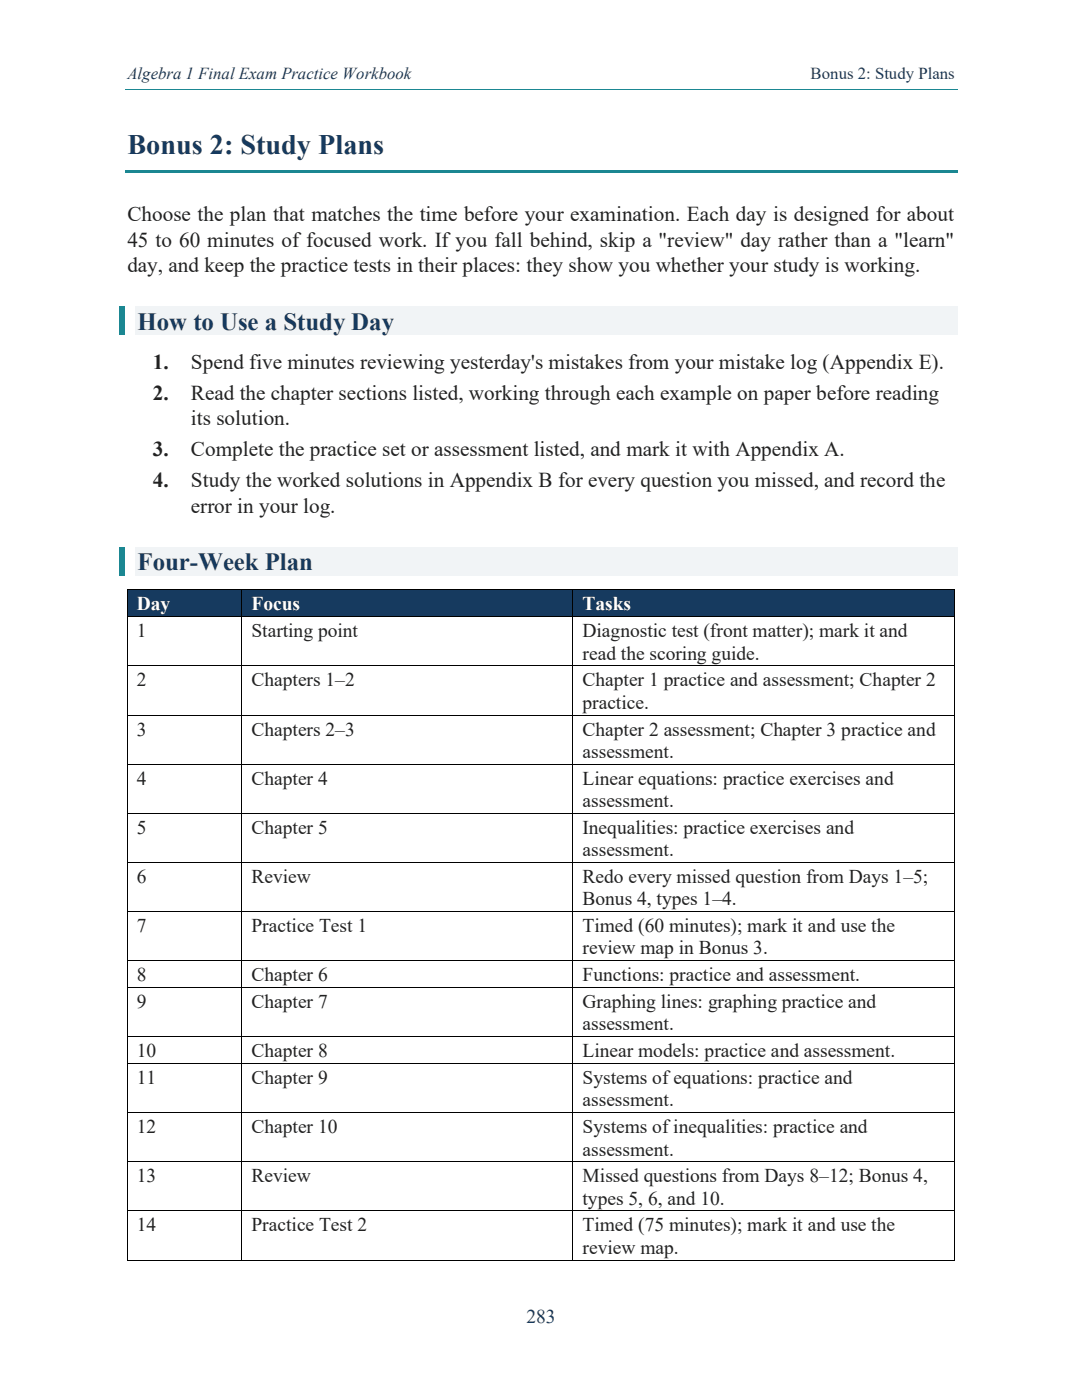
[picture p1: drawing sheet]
<svg xmlns="http://www.w3.org/2000/svg" width="216mm" height="279mm" viewBox="0 0 216 279" stroke-linecap="round" stroke-linejoin="round" font-family="sans-serif">
<defs><g id="words">
<text font-size="5.6" fill="#163a5f" x="25.4" y="30.7">Bonus 2: Study Plans</text>
<g font-size="5" fill="#163a5f">
<text x="27.4" y="65.8">How to Use a Study Day</text>
<text x="27.4" y="113.8">Four-Week Plan</text>
</g>
<g font-size="4.2" fill="#222">
<text x="25.4" y="44.1">Choose the plan that matches the time before your examination. Each day is designed for about</text>
<text x="25.4" y="49.2">45 to 60 minutes of focused work. If you fall behind, skip a &quot;review&quot; day rather than a &quot;learn&quot;</text>
<text x="25.4" y="54.4">day, and keep the practice tests in their places: they show you whether your study is working.</text>
<text x="30.5" y="73.6">1.</text>
<text x="38.1" y="73.6">Spend five minutes reviewing yesterday's mistakes from your mistake log (Appendix E).</text>
<text x="30.5" y="79.8">2.</text>
<text x="38.1" y="79.8">Read the chapter sections listed, working through each example on paper before reading</text>
<text x="38.1" y="84.9">its solution.</text>
<text x="30.5" y="91.1">3.</text>
<text x="38.1" y="91.1">Complete the practice set or assessment listed, and mark it with Appendix A.</text>
<text x="30.5" y="97.2">4.</text>
<text x="38.1" y="97.2">Study the worked solutions in Appendix B for every question you missed, and record the</text>
<text x="38.1" y="102.3">error in your log.</text>
</g>
<g font-size="3.9" fill="#fff">
<text x="27.3" y="121.8">Day</text>
<text x="50.2" y="121.8">Focus</text>
<text x="116.2" y="121.8">Tasks</text>
</g>
<g font-size="3.9" fill="#222">
<text x="27.3" y="127.2">1</text>
<text x="50.2" y="127.2">Starting point</text>
<text x="116.2" y="127.1">Diagnostic test (front matter); mark it and</text>
<text x="116.2" y="131.6">read the scoring guide.</text>
<text x="27.3" y="137">2</text>
<text x="50.2" y="137">Chapters 1–2</text>
<text x="116.2" y="137">Chapter 1 practice and assessment; Chapter 2</text>
<text x="116.2" y="141.5">practice.</text>
<text x="27.3" y="146.8">3</text>
<text x="50.2" y="146.8">Chapters 2–3</text>
<text x="116.2" y="146.8">Chapter 2 assessment; Chapter 3 practice and</text>
<text x="116.2" y="151.3">assessment.</text>
<text x="27.3" y="156.6">4</text>
<text x="50.2" y="156.6">Chapter 4</text>
<text x="116.2" y="156.6">Linear equations: practice exercises and</text>
<text x="116.2" y="161.1">assessment.</text>
<text x="27.3" y="166.4">5</text>
<text x="50.2" y="166.4">Chapter 5</text>
<text x="116.2" y="166.4">Inequalities: practice exercises and</text>
<text x="116.2" y="170.9">assessment.</text>
<text x="27.3" y="176.2">6</text>
<text x="50.2" y="176.2">Review</text>
<text x="116.2" y="176.2">Redo every missed question from Days 1–5;</text>
<text x="27.3" y="186">7</text>
<text x="50.2" y="186">Practice Test 1</text>
<text x="116.2" y="180.7">Bonus 4, types 1–4.</text>
<text x="116.2" y="186">Timed (60 minutes); mark it and use the</text>
<text x="116.2" y="190.5">review map in Bonus 3.</text>
<text x="27.3" y="195.8">8</text>
<text x="50.2" y="195.8">Chapter 6</text>
<text x="116.2" y="195.8">Functions: practice and assessment.</text>
<text x="27.3" y="201.2">9</text>
<text x="50.2" y="201.2">Chapter 7</text>
<text x="116.2" y="201.2">Graphing lines: graphing practice and</text>
<text x="116.2" y="205.6">assessment.</text>
<text x="27.3" y="211">10</text>
<text x="50.2" y="211">Chapter 8</text>
<text x="116.2" y="211">Linear models: practice and assessment.</text>
<text x="27.3" y="216.3">11</text>
<text x="50.2" y="216.3">Chapter 9</text>
<text x="116.2" y="216.3">Systems of equations: practice and</text>
<text x="116.2" y="220.8">assessment.</text>
<text x="27.3" y="226.1">12</text>
<text x="50.2" y="226.1">Chapter 10</text>
<text x="116.2" y="226.1">Systems of inequalities: practice and</text>
<text x="116.2" y="230.6">assessment.</text>
<text x="27.3" y="235.9">13</text>
<text x="50.2" y="235.9">Review</text>
<text x="116.2" y="235.9">Missed questions from Days 8–12; Bonus 4,</text>
<text x="27.3" y="245.7">14</text>
<text x="50.2" y="245.7">Practice Test 2</text>
<text x="116.2" y="240.4">types 5, 6, and 10.</text>
<text x="116.2" y="245.7">Timed (75 minutes); mark it and use the</text>
<text x="116.2" y="250.2">review map.</text>
</g>
<text font-size="3.9" fill="#163a5f" x="105" y="263.9">283</text>
<g font-size="3.3" fill="#163a5f">
<text x="25.4" y="15.8">Algebra 1 Final Exam Practice Workbook</text>
<text x="161.7" y="15.8">Bonus 2: Study Plans</text>
</g>
</g></defs>
<path d="M24.9 17.9h166.1" fill="none" stroke="#1b8792" stroke-width=".2"/>
<path d="M24.9 34h166.1v.5h-166.1z" fill-rule="evenodd" fill="#1b8792"/>
<path d="M26.9 61.2h164.1v5.7h-164.1z" fill-rule="evenodd" fill="#f1f4f6"/>
<path d="M23.8 61.2h1v5.7h-1z" fill-rule="evenodd" fill="#1b8792"/>
<path d="M26.9 109.2h164.1v5.6h-164.1z" fill-rule="evenodd" fill="#f1f4f6"/>
<path d="M23.8 109.2h1v5.6h-1z" fill-rule="evenodd" fill="#1b8792"/>
<g fill="#163a5f">
<path d="M25.5 117.8h22.7v5.2h-22.7z" fill-rule="evenodd"/>
<path d="M27.3 117.8h19.1v5.2h-19.1z" fill-rule="evenodd"/>
<path d="M48.4 117.8h65.8v5.2h-65.8z" fill-rule="evenodd"/>
<path d="M50.2 117.8h62.2v5.2h-62.2z" fill-rule="evenodd"/>
<path d="M114.4 117.8h76v5.2h-76z" fill-rule="evenodd"/>
<path d="M116.2 117.8h72.4v5.2h-72.4z" fill-rule="evenodd"/>
</g>
<g fill="#000">
<path d="M25.3 117.7h.2v.1h-.2z" fill-rule="evenodd"/>
<path d="M25.3 117.7h.2v.1h-.2z" fill-rule="evenodd"/>
<path d="M48.2 117.7h.2v.1h-.2z" fill-rule="evenodd"/>
<path d="M114.2 117.7h.2v.1h-.2z" fill-rule="evenodd"/>
<path d="M190.5 117.7h.1v.1h-.1z" fill-rule="evenodd"/>
<path d="M190.5 117.7h.1v.1h-.1z" fill-rule="evenodd"/>
<path d="M25.3 123h.2v.2h-.2z" fill-rule="evenodd"/>
<path d="M25.3 132.8h.2v.2h-.2z" fill-rule="evenodd"/>
<path d="M48.2 123h.2v.2h-.2z" fill-rule="evenodd"/>
<path d="M48.2 132.8h.2v.2h-.2z" fill-rule="evenodd"/>
<path d="M114.2 123h.2v.2h-.2z" fill-rule="evenodd"/>
<path d="M114.2 132.8h.2v.2h-.2z" fill-rule="evenodd"/>
<path d="M190.5 123h.1v.2h-.1z" fill-rule="evenodd"/>
<path d="M190.5 132.8h.1v.2h-.1z" fill-rule="evenodd"/>
<path d="M25.3 142.6h.2v.2h-.2z" fill-rule="evenodd"/>
<path d="M25.3 152.4h.2v.2h-.2z" fill-rule="evenodd"/>
<path d="M48.2 142.6h.2v.2h-.2z" fill-rule="evenodd"/>
<path d="M48.2 152.4h.2v.2h-.2z" fill-rule="evenodd"/>
<path d="M114.2 142.6h.2v.2h-.2z" fill-rule="evenodd"/>
<path d="M114.2 152.4h.2v.2h-.2z" fill-rule="evenodd"/>
<path d="M190.5 142.6h.1v.2h-.1z" fill-rule="evenodd"/>
<path d="M190.5 152.4h.1v.2h-.1z" fill-rule="evenodd"/>
<path d="M25.3 162.2h.2v.2h-.2z" fill-rule="evenodd"/>
<path d="M25.3 172.1h.2v.1h-.2z" fill-rule="evenodd"/>
<path d="M48.2 162.2h.2v.2h-.2z" fill-rule="evenodd"/>
<path d="M48.2 172.1h.2v.1h-.2z" fill-rule="evenodd"/>
<path d="M114.2 162.2h.2v.2h-.2z" fill-rule="evenodd"/>
<path d="M114.2 172.1h.2v.1h-.2z" fill-rule="evenodd"/>
<path d="M190.5 162.2h.1v.2h-.1z" fill-rule="evenodd"/>
<path d="M190.5 172.1h.1v.1h-.1z" fill-rule="evenodd"/>
<path d="M25.3 181.8h.2v.2h-.2z" fill-rule="evenodd"/>
<path d="M25.3 191.7h.2v.1h-.2z" fill-rule="evenodd"/>
<path d="M25.3 197h.2v.2h-.2z" fill-rule="evenodd"/>
<path d="M48.2 181.8h.2v.2h-.2z" fill-rule="evenodd"/>
<path d="M48.2 191.7h.2v.1h-.2z" fill-rule="evenodd"/>
<path d="M48.2 197h.2v.2h-.2z" fill-rule="evenodd"/>
<path d="M114.2 181.8h.2v.2h-.2z" fill-rule="evenodd"/>
<path d="M114.2 191.7h.2v.1h-.2z" fill-rule="evenodd"/>
<path d="M114.2 197h.2v.2h-.2z" fill-rule="evenodd"/>
<path d="M190.5 181.8h.1v.2h-.1z" fill-rule="evenodd"/>
<path d="M190.5 191.7h.1v.1h-.1z" fill-rule="evenodd"/>
<path d="M190.5 197h.1v.2h-.1z" fill-rule="evenodd"/>
<path d="M25.3 206.8h.2v.2h-.2z" fill-rule="evenodd"/>
<path d="M25.3 212.2h.2v.1h-.2z" fill-rule="evenodd"/>
<path d="M48.2 206.8h.2v.2h-.2z" fill-rule="evenodd"/>
<path d="M48.2 212.2h.2v.1h-.2z" fill-rule="evenodd"/>
<path d="M114.2 206.8h.2v.2h-.2z" fill-rule="evenodd"/>
<path d="M114.2 212.2h.2v.1h-.2z" fill-rule="evenodd"/>
<path d="M190.5 206.8h.1v.2h-.1z" fill-rule="evenodd"/>
<path d="M190.5 212.2h.1v.1h-.1z" fill-rule="evenodd"/>
<path d="M25.3 222h.2v.2h-.2z" fill-rule="evenodd"/>
<path d="M25.3 231.8h.2v.1h-.2z" fill-rule="evenodd"/>
<path d="M48.2 222h.2v.2h-.2z" fill-rule="evenodd"/>
<path d="M48.2 231.8h.2v.1h-.2z" fill-rule="evenodd"/>
<path d="M114.2 222h.2v.2h-.2z" fill-rule="evenodd"/>
<path d="M114.2 231.8h.2v.1h-.2z" fill-rule="evenodd"/>
<path d="M190.5 222h.1v.2h-.1z" fill-rule="evenodd"/>
<path d="M190.5 231.8h.1v.1h-.1z" fill-rule="evenodd"/>
<path d="M25.3 241.6h.2v.2h-.2z" fill-rule="evenodd"/>
<path d="M25.3 251.4h.2v.2h-.2z" fill-rule="evenodd"/>
<path d="M25.3 251.4h.2v.2h-.2z" fill-rule="evenodd"/>
<path d="M48.2 241.6h.2v.2h-.2z" fill-rule="evenodd"/>
<path d="M48.2 251.4h.2v.2h-.2z" fill-rule="evenodd"/>
<path d="M114.2 241.6h.2v.2h-.2z" fill-rule="evenodd"/>
<path d="M114.2 251.4h.2v.2h-.2z" fill-rule="evenodd"/>
<path d="M190.5 241.6h.1v.2h-.1z" fill-rule="evenodd"/>
<path d="M190.5 251.4h.1v.2h-.1z" fill-rule="evenodd"/>
<path d="M190.5 251.4h.1v.2h-.1z" fill-rule="evenodd"/>
</g>
<g fill="none" stroke="#000" stroke-width=".2">
<path d="M25.4 117.8v5.2M25.5 117.7h22.7M48.3 117.8v5.2M48.4 117.7h65.8M114.3 117.8v5.2M114.4 117.7h76M190.5 117.8v5.2M25.4 123.2v9.6M25.4 133v9.6M25.5 123.1h22.7M25.5 132.9h22.7M48.3 123.2v9.6"/>
<path d="M48.3 133v9.6M48.4 123.1h65.8M48.4 132.9h65.8M114.3 123.2v9.6M114.3 133v9.6M114.4 123.1h76M114.4 132.9h76M190.5 123.2v9.6M190.5 133v9.6M25.4 142.8v9.6M25.4 152.6v9.6M25.5 142.7h22.7"/>
<path d="M25.5 152.5h22.7M48.3 142.8v9.6M48.3 152.6v9.6M48.4 142.7h65.8M48.4 152.5h65.8M114.3 142.8v9.6M114.3 152.6v9.6M114.4 142.7h76M114.4 152.5h76M190.5 142.8v9.6M190.5 152.6v9.6M25.4 162.4v9.7"/>
<path d="M25.4 172.2v9.6M25.5 162.3h22.7M25.5 172.2h22.7M48.3 162.4v9.7M48.3 172.2v9.6M48.4 162.3h65.8M48.4 172.2h65.8M114.3 162.4v9.7M114.3 172.2v9.6M114.4 162.3h76M114.4 172.2h76M190.5 162.4v9.7"/>
<path d="M190.5 172.2v9.6M25.4 182v9.7M25.4 191.8v5.2M25.4 197.2v9.6M25.5 181.9h22.7M25.5 191.8h22.7M25.5 197.1h22.7M48.3 182v9.7M48.3 191.8v5.2M48.3 197.2v9.6M48.4 181.9h65.8M48.4 191.8h65.8"/>
<path d="M48.4 197.1h65.8M114.3 182v9.7M114.3 191.8v5.2M114.3 197.2v9.6M114.4 181.9h76M114.4 191.8h76M114.4 197.1h76M190.5 182v9.7M190.5 191.8v5.2M190.5 197.2v9.6M25.4 207v5.2M25.4 212.3v9.7"/>
<path d="M25.5 206.9h22.7M25.5 212.3h22.7M48.3 207v5.2M48.3 212.3v9.7M48.4 206.9h65.8M48.4 212.3h65.8M114.3 207v5.2M114.3 212.3v9.7M114.4 206.9h76M114.4 212.3h76M190.5 207v5.2M190.5 212.3v9.7"/>
<path d="M25.4 222.2v9.6M25.4 231.9v9.7M25.5 222.1h22.7M25.5 231.9h22.7M48.3 222.2v9.6M48.3 231.9v9.7M48.4 222.1h65.8M48.4 231.9h65.8M114.3 222.2v9.6M114.3 231.9v9.7M114.4 222.1h76M114.4 231.9h76"/>
<path d="M190.5 222.2v9.6M190.5 231.9v9.7M25.4 241.8v9.6M25.5 241.7h22.7M25.5 251.5h22.7M48.3 241.8v9.6M48.4 241.7h65.8M48.4 251.5h65.8M114.3 241.8v9.6M114.4 241.7h76M114.4 251.5h76M190.5 241.8v9.6"/>
</g>
<use href="#words"/>
</svg>
